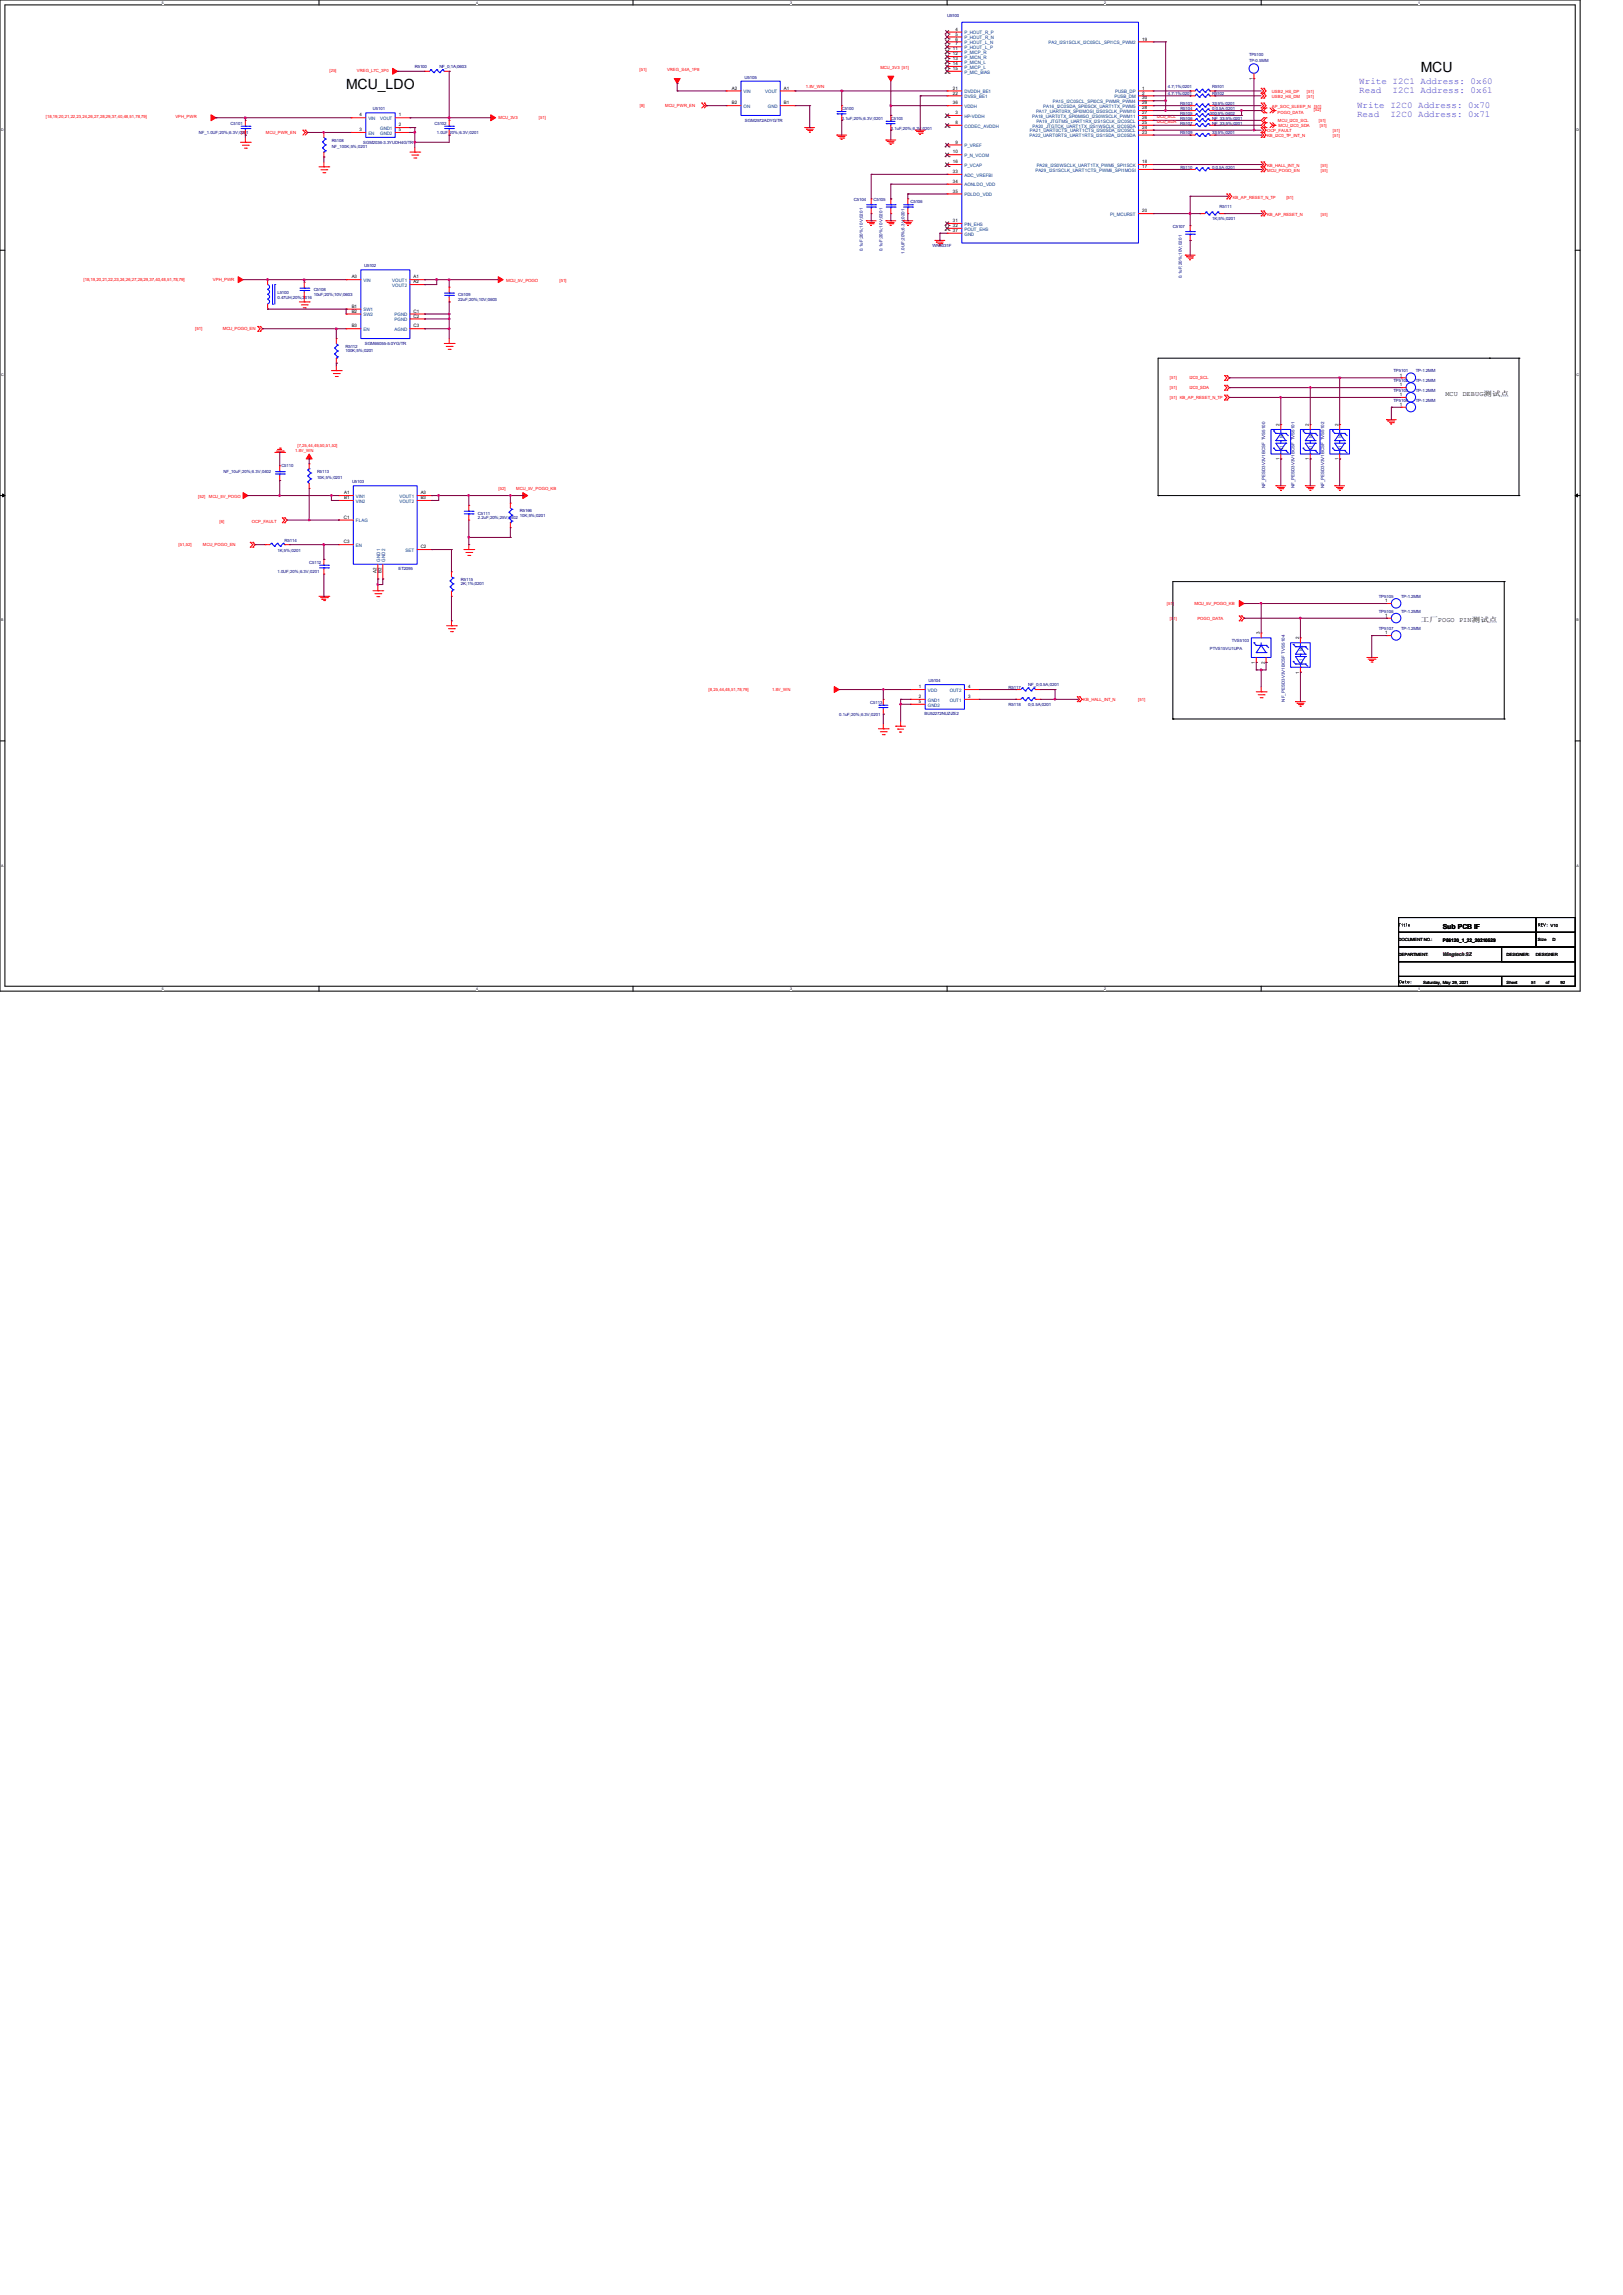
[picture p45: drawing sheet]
<svg xmlns="http://www.w3.org/2000/svg" width="210mm" height="297mm" viewBox="0 0 210 297" stroke-linecap="round" stroke-linejoin="round" font-family="sans-serif">
<defs><g id="words">
<g font-size="1.8">
<text x="44.8" y="11.5">MCU_LDO</text>
<text x="183.9" y="9.3">MCU</text>
</g>
<g font-size="1.2" fill="#8000ff">
<text x="175.9" y="10.8">Write I2C1 Address: 0x60</text>
<text x="175.6" y="14">Write I2C0 Address: 0x70</text>
<text x="175.6" y="15.2">Read</text>
<text x="175.9" y="12">Read</text>
<text x="179.9" y="15.2">I2C0 Address: 0x71</text>
<text x="180.2" y="12">I2C1 Address: 0x61</text>
</g>
<g font-size=".9">
<text x="187" y="51.2">MCU DEBUG测试点</text>
<text x="183.9" y="80.4">工厂POGO PIN测试点</text>
<text x="186.7" y="120.2">Sub PCB IF</text>
</g>
<g font-size=".6" fill="#000080">
<text x="122.6" y="2.2">U5100</text>
<text x="53.7" y="8.8">R5100</text>
<text x="56.9" y="8.8">NF_0;1A;0603</text>
<text x="96.3" y="10.2">U5105</text>
<text x="151.1" y="11.3">4.7;1%;0201</text>
<text x="156.8" y="11.3">R5101</text>
<text x="161.6" y="7.3">TP5100</text>
<text x="161.6" y="8">TP-0.5MM</text>
<text x="25.7" y="17.4">NF_1.0UF;20%;6.3V;0201</text>
<text x="29.8" y="16.1">C5101</text>
<text x="48.3" y="14.2">U5101</text>
<text x="56.2" y="16.1">C5102</text>
<text x="56.5" y="17.4">1.0UF;20%;6.3V;0201</text>
<text x="96.4" y="15.7">SGM2572ADYG/TR</text>
<text x="108.9" y="14.2">C5100</text>
<text x="108.9" y="15.5">0.1uF;20%;6.3V;0201</text>
<text x="115.3" y="15.5">C5103</text>
<text x="115.3" y="16.8">0.1uF;20%;6.3V;0201</text>
<text x="151.1" y="12.3">4.7;1%;0201</text>
<text x="152.7" y="14.9">R5105</text>
<text x="152.7" y="13.6">R5103</text>
<text x="152.7" y="17.4">R5109</text>
<text x="152.7" y="16.1">R5107</text>
<text x="152.7" y="15.5">R5106</text>
<text x="152.7" y="14.2">R5104</text>
<text x="156.5" y="14.9">300;5%;0402</text>
<text x="156.8" y="12.3">R5102</text>
<text x="156.8" y="13.6">33;5%;0201</text>
<text x="156.8" y="17.4">33;5%;0201</text>
<text x="156.8" y="16.1">NF_33;5%;0201</text>
<text x="156.8" y="15.5">NF_33;5%;0201</text>
<text x="156.8" y="14.2">0;0.5A;0201</text>
<text x="42.9" y="18.3">R5108</text>
<text x="42.9" y="19.1">NF_100K;5%;0201</text>
<text x="47" y="18.7">SGM2036-3.3YUDH4G/TR</text>
<text x="152.7" y="21.8">R5110</text>
<text x="156.8" y="21.8">0;0.5A;0201</text>
<text x="110.5" y="26">C5104</text>
<text x="113" y="26">C5105</text>
<text x="117.8" y="26.3">C5106</text>
<text x="151.8" y="29.5">C5107</text>
<text x="156.8" y="28.5">1K;5%;0201</text>
<text x="157.8" y="26.9">R5111</text>
<text x="47.1" y="34.6">U5102</text>
<text x="111.6" y="32.5" transform="rotate(-90 111.6 32.5)">0.1uF;20%;10V;0201</text>
<text x="114.2" y="32.5" transform="rotate(-90 114.2 32.5)">0.1uF;20%;10V;0201</text>
<text x="117.1" y="32.8" transform="rotate(-90 117.1 32.8)">1.0UF;20%;6.3V;0201</text>
<text x="120.6" y="32">WN8031F</text>
<text x="35.9" y="38">L5100</text>
<text x="35.9" y="38.7">0.47UH;20%;2016</text>
<text x="40.6" y="37.7">C5108</text>
<text x="40.6" y="38.3">10uF;20%;10V;0603</text>
<text x="59.3" y="38.4">C5109</text>
<text x="59.3" y="38.9">22uF;20%;10V;0603</text>
<text x="152.9" y="36" transform="rotate(-90 152.9 36)">0.1uF;20%;10V;0201</text>
<text x="44.7" y="45">R5112</text>
<text x="44.7" y="45.6">100K;5%;0201</text>
<text x="47.2" y="44.6">SGM66055-5.0YG/TR</text>
<text x="180.3" y="49.4">TP5102</text>
<text x="180.3" y="50.7">TP5103</text>
<text x="180.3" y="52">TP5104</text>
<text x="180.3" y="48.2">TP5101</text>
<text x="183.2" y="49.4">TP-1.2MM</text>
<text x="183.2" y="50.7">TP-1.2MM</text>
<text x="183.2" y="52">TP-1.2MM</text>
<text x="183.2" y="48.2">TP-1.2MM</text>
<text x="28.9" y="61.2">NF_10uF;20%;6.3V;0402</text>
<text x="36.4" y="60.5">C5110</text>
<text x="41" y="61.2">R5113</text>
<text x="41" y="62">10K;5%;0201</text>
<text x="45.5" y="62.5">U5103</text>
<text x="163.7" y="63.2" transform="rotate(-90 163.7 63.2)">NF_PESD3V3V1BCSF TVS5100</text>
<text x="167.5" y="63.2" transform="rotate(-90 167.5 63.2)">NF_PESD3V3V1BCSF TVS5101</text>
<text x="171.3" y="63.2" transform="rotate(-90 171.3 63.2)">NF_PESD3V3V1BCSF TVS5102</text>
<text x="35.9" y="71.4">1K;5%;0201</text>
<text x="36.8" y="70.1">R5114</text>
<text x="61.8" y="66.6">C5111</text>
<text x="61.8" y="67.2">2.2uF;20%;25V;0402</text>
<text x="67.3" y="66.3">R5166</text>
<text x="67.3" y="66.8">10K;5%;0201</text>
<text x="35.9" y="74.2">1.0UF;20%;6.3V;0201</text>
<text x="40" y="72.9">C5112</text>
<text x="51.6" y="73.8">ET2095</text>
<text x="59.6" y="75.2">R5115</text>
<text x="59.6" y="75.7">2K;1%;0201</text>
<text x="178.4" y="77.4">TP5105</text>
<text x="181.3" y="77.4">TP-1.2MM</text>
<text x="159.4" y="83.1">TVS5103</text>
<text x="178.4" y="79.3">TP5106</text>
<text x="178.4" y="81.5">TP5107</text>
<text x="181.3" y="79.3">TP-1.2MM</text>
<text x="181.3" y="81.5">TP-1.2MM</text>
<text x="120.1" y="88.3">U5104</text>
<text x="130.5" y="89.2">R5117</text>
<text x="133.1" y="88.8">NF_0;0.5A;0201</text>
<text x="156.5" y="84.1">PTVS15VU1UPA</text>
<text x="108.6" y="92.6">0.1uF;20%;6.3V;0201</text>
<text x="112.6" y="91.1">C5113</text>
<text x="119.6" y="92.6">BU52272NUZ-ZE2</text>
<text x="130.5" y="91.4">R5118</text>
<text x="133" y="91.4">0;0.5A;0201</text>
<text x="166.3" y="90.8" transform="rotate(-90 166.3 90.8)">NF_PESD3V3V1BCSF TVS5104</text>
</g>
<g font-size=".6">
<text x="123.7" y="4">4</text>
<text x="123.7" y="4.6">5</text>
<text x="123.7" y="5.2">6</text>
<text x="123.7" y="5.9">7</text>
<text x="147.8" y="5.2">19</text>
<text x="94.7" y="11.6">A2</text>
<text x="101.4" y="11.6">A1</text>
<text x="123.3" y="6.5">11</text>
<text x="123.3" y="7.2">12</text>
<text x="123.3" y="7.8">13</text>
<text x="123.3" y="8.4">14</text>
<text x="123.3" y="9.1">15</text>
<text x="123.3" y="11.6">21</text>
<text x="147.8" y="11.6">1</text>
<text x="162.1" y="10.3" transform="rotate(-90 162.1 10.3)">1</text>
<text x="46.5" y="17">3</text>
<text x="46.5" y="15.1">4</text>
<text x="51.6" y="15.1">1</text>
<text x="51.6" y="16.3">2</text>
<text x="51.6" y="17">5</text>
<text x="94.7" y="13.5">B2</text>
<text x="101.4" y="13.5">B1</text>
<text x="123.3" y="12.2">22</text>
<text x="123.3" y="13.5">36</text>
<text x="123.7" y="14.8">3</text>
<text x="123.7" y="16">8</text>
<text x="147.8" y="12.2">2</text>
<text x="147.8" y="16.7">24</text>
<text x="147.8" y="17.3">23</text>
<text x="147.8" y="12.9">30</text>
<text x="147.8" y="13.5">29</text>
<text x="147.8" y="14.1">28</text>
<text x="147.8" y="14.8">27</text>
<text x="147.8" y="15.4">26</text>
<text x="147.8" y="16">25</text>
<text x="123.3" y="19.9">10</text>
<text x="123.3" y="21.1">16</text>
<text x="123.3" y="23.7">34</text>
<text x="123.3" y="22.4">33</text>
<text x="123.7" y="18.6">9</text>
<text x="147.8" y="21.1">18</text>
<text x="147.8" y="21.8">17</text>
<text x="123.3" y="24.9">35</text>
<text x="123.3" y="29.4">32</text>
<text x="123.3" y="28.7">31</text>
<text x="147.8" y="27.5">20</text>
<text x="123.3" y="30">37</text>
<text x="45.5" y="36">A3</text>
<text x="45.5" y="39.8">B1</text>
<text x="45.5" y="40.5">B2</text>
<text x="53.5" y="36">A1</text>
<text x="53.5" y="36.7">A2</text>
<text x="53.5" y="40.5">C1</text>
<text x="53.5" y="41.1">C2</text>
<text x="45.5" y="42.4">B3</text>
<text x="53.5" y="42.4">C3</text>
<text x="181.1" y="50">1</text>
<text x="181.1" y="51.3">1</text>
<text x="181.1" y="52.5">1</text>
<text x="181.1" y="48.7">1</text>
<text x="165.6" y="59.6" transform="rotate(-90 165.6 59.6)">1</text>
<text x="165.6" y="55.1" transform="rotate(-90 165.6 55.1)">2</text>
<text x="169.4" y="59.6" transform="rotate(-90 169.4 59.6)">1</text>
<text x="169.4" y="55.1" transform="rotate(-90 169.4 55.1)">2</text>
<text x="173.2" y="59.6" transform="rotate(-90 173.2 59.6)">1</text>
<text x="173.2" y="55.1" transform="rotate(-90 173.2 55.1)">2</text>
<text x="44.5" y="64.6">B1</text>
<text x="44.5" y="64">A1</text>
<text x="54.4" y="64">A3</text>
<text x="54.4" y="64.6">B3</text>
<text x="44.5" y="67.1">C1</text>
<text x="44.5" y="70.3">C3</text>
<text x="54.4" y="71">C2</text>
<text x="48.7" y="74.2" transform="rotate(-90 48.7 74.2)">A2</text>
<text x="49.4" y="74.2" transform="rotate(-90 49.4 74.2)">B2</text>
<text x="179.2" y="77.9">1</text>
<text x="163" y="82.1" transform="rotate(-90 163 82.1)">3</text>
<text x="168.1" y="82.7" transform="rotate(-90 168.1 82.7)">2</text>
<text x="179.2" y="79.8">1</text>
<text x="179.2" y="82.1">1</text>
<text x="118.9" y="89.1">1</text>
<text x="125.3" y="89.1">4</text>
<text x="162.4" y="85.9" transform="rotate(-90 162.4 85.9)">1</text>
<text x="163.7" y="85.9" transform="rotate(-90 163.7 85.9)">2</text>
<text x="168.1" y="87.2" transform="rotate(-90 168.1 87.2)">1</text>
<text x="118.9" y="90.3">2</text>
<text x="118.9" y="91">5</text>
<text x="125.3" y="90.3">3</text>
<text x="200.7" y="119.9">V10</text>
<text x="181" y="121.8">DOCUMENT NO.:</text>
<text x="181" y="123.7">DEPARTMENT:</text>
<text x="186.7" y="121.9">P86120_1_22_20210529</text>
<text x="194.9" y="123.7">DESIGNER:</text>
<text x="198.8" y="123.7">DESIGNER</text>
<text x="199" y="121.8">Size</text>
<text x="200.9" y="121.8">D</text>
<text x="184.1" y="127.3">Saturday, May 29, 2021</text>
<text x="194.9" y="127.3">Sheet</text>
<text x="198.1" y="127.3">51</text>
<text x="200" y="127.3">of</text>
<text x="201.9" y="127.3">92</text>
</g>
<g font-size=".6" fill="#004080">
<text x="124.8" y="4.4">P_HOUT_R_P</text>
<text x="124.8" y="5.1">P_HOUT_R_N</text>
<text x="124.8" y="5.7">P_HOUT_L_N</text>
<text x="135.7" y="5.7">PA2_I2S1SCLK_I2C0SCL_SPI1CS_PWM2</text>
<text x="124.8" y="7">P_MICP_R</text>
<text x="124.8" y="7.6">P_MICN_R</text>
<text x="124.8" y="8.3">P_MICN_L</text>
<text x="124.8" y="8.9">P_MICP_L</text>
<text x="124.8" y="9.5">P_MIC_BIAS</text>
<text x="124.8" y="6.4">P_HOUT_L_P</text>
<text x="47.7" y="17.4">EN</text>
<text x="47.7" y="15.5">VIN</text>
<text x="49.2" y="15.5">VOUT</text>
<text x="49.2" y="16.8">GND1</text>
<text x="49.2" y="17.4">GND2</text>
<text x="96.2" y="12.1">VIN</text>
<text x="96.2" y="14">ON</text>
<text x="99" y="12.1">VOUT</text>
<text x="99.4" y="14">GND</text>
<text x="124.8" y="15.2">HP-VDDH</text>
<text x="124.8" y="16.5">CODEC_AVDDH</text>
<text x="124.8" y="12.7">DVSS_BE1</text>
<text x="124.8" y="12.1">DVDDH_BE1</text>
<text x="124.8" y="14">VDDH</text>
<text x="133.2" y="17.8">PA22_UART0RTS_UART1RTS_I2S1SDA_I2C0SDA</text>
<text x="133.3" y="17.1">PA21_UART0CTS_UART1CTS_I2S0SDA_I2C0SCL</text>
<text x="133.6" y="15.2">PA18_UART0TX_SPI0MISO_I2S0WSCLK_PWM11</text>
<text x="133.6" y="16.5">PA20_JTGTCK_UART1TX_I2S1WSCLK_I2C0SDA</text>
<text x="134.1" y="14.6">PA17_UART0RX_SPI0MOSI_I2S0SCLK_PWM10</text>
<text x="134.1" y="15.9">PA19_JTGTMS_UART1RX_I2S1SCLK_I2C0SCL</text>
<text x="135" y="14">PA16_I2C0SDA_SPI0SCK_UART1TX_PWM5</text>
<text x="136.2" y="13.3">PA15_I2C0SCL_SPI0CS_PWMR_PWM4</text>
<text x="144.2" y="12.7">PUSB_DM</text>
<text x="144.3" y="12.1">PUSB_DP</text>
<text x="124.8" y="19.1">P_VREF</text>
<text x="124.8" y="20.3">P_N_VCOM</text>
<text x="124.8" y="21.6">P_VCAP</text>
<text x="124.8" y="22.9">ADC_VREFBI</text>
<text x="134" y="22.2">PA29_I2S1SCLK_UART1CTS_PWM6_SPI1MOSI</text>
<text x="134.2" y="21.6">PA28_I2S0WSCLK_UART1TX_PWM5_SPI1SCK</text>
<text x="124.8" y="25.4">PDLDO_VDD</text>
<text x="124.8" y="24.1">AONLDO_VDD</text>
<text x="124.8" y="29.8">POUT_EHS</text>
<text x="124.8" y="29.2">PIN_EHS</text>
<text x="143.7" y="27.9">PI_MCURST</text>
<text x="124.8" y="30.5">GND</text>
<text x="47" y="36.5">VIN</text>
<text x="47" y="40.3">SW1</text>
<text x="47" y="40.9">SW2</text>
<text x="50.8" y="36.5">VOUT1</text>
<text x="50.8" y="37.1">VOUT2</text>
<text x="51.1" y="40.9">PGND</text>
<text x="51.1" y="41.6">PGND</text>
<text x="47" y="42.8">EN</text>
<text x="51.1" y="42.8">AGND</text>
<text x="166" y="58.4" transform="rotate(-90 166 58.4)">N1</text>
<text x="166" y="56.7" transform="rotate(-90 166 56.7)">N2</text>
<text x="169.8" y="58.4" transform="rotate(-90 169.8 58.4)">N1</text>
<text x="169.8" y="56.7" transform="rotate(-90 169.8 56.7)">N2</text>
<text x="173.7" y="58.4" transform="rotate(-90 173.7 58.4)">N1</text>
<text x="173.7" y="56.7" transform="rotate(-90 173.7 56.7)">N2</text>
<text x="46.1" y="65.1">VIN2</text>
<text x="46.1" y="64.4">VIN1</text>
<text x="51.7" y="64.4">VOUT1</text>
<text x="51.7" y="65.1">VOUT2</text>
<text x="46.1" y="67.6">FLAG</text>
<text x="46.1" y="70.8">EN</text>
<text x="52.5" y="71.4">SET</text>
<text x="49.2" y="72.7" transform="rotate(-90 49.2 72.7)">GND1</text>
<text x="49.8" y="72.7" transform="rotate(-90 49.8 72.7)">GND2</text>
<text x="120.1" y="89.5">VDD</text>
<text x="122.9" y="89.5">OUT2</text>
<text x="168.6" y="86" transform="rotate(-90 168.6 86)">N1</text>
<text x="168.6" y="84.3" transform="rotate(-90 168.6 84.3)">N2</text>
<text x="120.1" y="90.8">GND1</text>
<text x="120.1" y="91.4">GND2</text>
<text x="122.9" y="90.8">OUT1</text>
</g>
<g font-size=".6" fill="#f00">
<text x="42.6" y="9.3">[25]</text>
<text x="46.2" y="9.3">VREG_L7C_3P0</text>
<text x="82.8" y="9.2">[51]</text>
<text x="86.3" y="9.2">VREG_S4A_1P8</text>
<text x="104.3" y="11.4">1.8V_WN</text>
<text x="113.9" y="8.9">MCU_3V3 [51]</text>
<text x="5.9" y="15.3">[18,19,20,21,22,23,24,26,27,28,29,37,40,48,51,78,79]</text>
<text x="22.7" y="15.3">VPH_PWR</text>
<text x="31.2" y="17.3">[8]</text>
<text x="34.4" y="17.3">MCU_PWR_EN</text>
<text x="64.5" y="15.4">MCU_3V3</text>
<text x="69.7" y="15.4">[51]</text>
<text x="82.8" y="13.8">[8]</text>
<text x="86.1" y="13.8">MCU_PWR_EN</text>
<text x="149.7" y="15.2">I2C0_SCL</text>
<text x="149.7" y="15.9">I2C0_SDA</text>
<text x="164" y="17.8">KB_I2C0_TP_INT_N</text>
<text x="164" y="17.1">OCP_FAULT</text>
<text x="164.6" y="12.1">USB2_HS_DP</text>
<text x="164.6" y="12.7">USB2_HS_DM</text>
<text x="164.6" y="14">AP_SOC_SLEEP_N</text>
<text x="165.3" y="14.7">POGO_DATA</text>
<text x="165.4" y="15.7">MCU_I2C0_SCL</text>
<text x="165.4" y="16.4">MCU_I2C0_SDA</text>
<text x="169.1" y="12.1">[51]</text>
<text x="169.1" y="12.7">[51]</text>
<text x="170" y="14.4">[52]</text>
<text x="170.1" y="14">[51]</text>
<text x="170.6" y="15.7">[51]</text>
<text x="170.8" y="16.4">[51]</text>
<text x="172.5" y="17.8">[51]</text>
<text x="172.5" y="17.1">[51]</text>
<text x="164" y="21.6">KB_HALL_INT_N</text>
<text x="164" y="22.2">MCU_POGO_EN</text>
<text x="170.9" y="21.6">[51]</text>
<text x="170.9" y="22.2">[51]</text>
<text x="159.5" y="25.7">KB_AP_RESET_N_TP</text>
<text x="164" y="27.9">KB_AP_RESET_N</text>
<text x="166.5" y="25.7">[51]</text>
<text x="170.9" y="27.9">[51]</text>
<text x="10.8" y="36.4">[18,19,20,21,22,23,24,26,27,28,29,37,40,48,51,78,79]</text>
<text x="27.6" y="36.4">VPH_PWR</text>
<text x="65.5" y="36.5">MCU_5V_POGO</text>
<text x="72.4" y="36.5">[51]</text>
<text x="25.3" y="42.7">[51]</text>
<text x="28.8" y="42.7">MCU_POGO_EN</text>
<text x="151.4" y="49.1">[51]</text>
<text x="151.4" y="50.3">[51]</text>
<text x="151.4" y="51.6">[51] KB_AP_RESET_N_TP</text>
<text x="153.9" y="49.1">I2C0_SCL</text>
<text x="153.9" y="50.3">I2C0_SDA</text>
<text x="38.2" y="58.5">1.8V_WN</text>
<text x="38.5" y="57.8">[7,25,44,49,50,51,52]</text>
<text x="25.7" y="64.4">[52]</text>
<text x="27" y="64.4">MCU_5V_POGO</text>
<text x="64.5" y="63.4">[52]</text>
<text x="66.8" y="63.4">MCU_5V_POGO_KB</text>
<text x="23.1" y="70.6">[51,52]</text>
<text x="26.2" y="70.6">MCU_POGO_EN</text>
<text x="28.4" y="67.7">[6]</text>
<text x="32.6" y="67.7">OCP_FAULT</text>
<text x="151" y="78.3">[51]</text>
<text x="151.4" y="80.2">[51]</text>
<text x="154.6" y="78.3">MCU_5V_POGO_KB</text>
<text x="154.9" y="80.2">POGO_DATA</text>
<text x="91.7" y="89.4">[8,25,44,48,51,78,79]</text>
<text x="99.9" y="89.4">1.8V_WN</text>
<text x="140.2" y="90.7">KB_HALL_INT_N</text>
<text x="147.3" y="90.7">[51]</text>
</g>
<text font-size=".6" fill="#400040" x="186.7" y="123.8">Wingtech SZ</text>
<g font-size=".5">
<text x="21" y=".5">5</text>
<text x="61.6" y=".5">4</text>
<text x="102.2" y=".5">3</text>
<text x="142.9" y=".5">2</text>
<text x="183.5" y=".5">1</text>
<text x=".2" y="16.9">D</text>
<text x="204" y="16.9">D</text>
<text x=".2" y="48.6">C</text>
<text x="204" y="48.6">C</text>
<text x=".2" y="80.4">B</text>
<text x="204" y="80.4">B</text>
<text x=".2" y="112.1">A</text>
<text x="204" y="112.1">A</text>
<text x="21" y="128.1">5</text>
<text x="61.6" y="128.1">4</text>
<text x="102.2" y="128.1">3</text>
<text x="142.9" y="128.1">2</text>
<text x="183.5" y="128.1">1</text>
</g>
</g></defs>
<path d="M0 0h204.5v128.3h-204.5zM.6 .6h203.2v127h-203.2z" fill="none" stroke="#000" stroke-width=".13"/>
<g fill="#fff">
<path d="M21 .1h.2v.5h-.2z"/>
<path d="M21 127.7h.2v.5h-.2z"/>
</g>
<path d="M41.3 0v.6M41.3 127.6v.7" fill="none" stroke="#000" stroke-width=".13"/>
<g fill="#fff">
<path d="M61.6 .1h.2v.5h-.2z"/>
<path d="M61.6 127.7h.2v.5h-.2z"/>
</g>
<path d="M81.9 0v.6M81.9 127.6v.7" fill="none" stroke="#000" stroke-width=".13"/>
<g fill="#fff">
<path d="M102.2 .1h.2v.5h-.2z"/>
<path d="M102.2 127.7h.2v.5h-.2z"/>
</g>
<path d="M122.6 0v.6M122.6 127.6v.7" fill="none" stroke="#000" stroke-width=".13"/>
<g fill="#fff">
<path d="M142.9 .1h.2v.5h-.2z"/>
<path d="M142.9 127.7h.2v.5h-.2z"/>
</g>
<path d="M163.2 0v.6M163.2 127.6v.7" fill="none" stroke="#000" stroke-width=".13"/>
<g fill="#fff">
<path d="M183.5 .1h.2v.5h-.2z"/>
<path d="M183.5 127.7h.2v.5h-.2z"/>
<path d="M.2 16.5h.3v.5h-.3z"/>
<path d="M204 16.5h.3v.5h-.3z"/>
<path d="M.2 48.3h.3v.5h-.3z"/>
<path d="M204 48.3h.3v.5h-.3z"/>
</g>
<path d="M0 32.4h.6M203.8 32.4h.7" fill="none" stroke="#000" stroke-width=".13"/>
<g fill="#fff">
<path d="M.2 80h.2v.5h-.2z"/>
<path d="M204 80h.3v.5h-.3z"/>
</g>
<path d="M0 64.1h.6M203.8 64.1h.7" fill="none" stroke="#000" stroke-width=".13"/>
<path d="M.3 63.9l.3 .2-.3 .2zM203.8 64.1l.3-.2v.4z" fill="#000" stroke="#000" stroke-width=".13"/>
<g fill="#fff">
<path d="M.2 111.8h.3v.5h-.3z"/>
<path d="M204 111.8h.3v.5h-.3z"/>
</g>
<g fill="none" stroke="#000" stroke-width=".13">
<path d="M192.7 46.4h.1M196.6 46.4h.1M196.6 46.4h-46.7v17.7M196.6 46.4v17.7M149.9 64.1h.1M149.9 64.1h46.7M194.6 75.3h.1M194.6 75.3v17.7M194.6 75.3h-42.8v17.7M196.6 64.1h.1M0 95.9h.6M151.8 93h.1"/>
<path d="M151.8 93h42.8M194.6 93h.1M203.8 95.9h.7M181 118.7h17.8v1.9h-17.8zM198.8 118.7h5v1.9h-5zM181 120.6h17.8v2h-17.8zM181 126.4h13.3v1.2h-13.3zM181 124.5h22.8v1.9h-22.8zM181 122.6h22.8v1.9h-22.8zM194.3 126.4h9.5v1.2h-9.5zM194.3 122.6h9.5v1.9h-9.5zM198.8 120.6h5v2h-5z"/>
</g>
<g fill="none" stroke="#f00" stroke-width=".13">
<path d="M31.1 18.4h1.3M31.4 18.8h.7M31.6 19.2h.3M31.7 18.4h.1M31.7 15.6h.1M31.7 17.5h.1M31.7 15.6v.6M31.7 16.8v.7M31.7 17.8v.6M31.9 19.2h.1M32.1 18.8h.1M32.4 18.4h.1"/>
<path d="M39.2 16.8h.1M39.2 16.8l.3 .3M39.5 17.1h.1M39.5 16.8h.1M39.5 17.1l-.3 .4M39.5 16.8l.3 .3M39.8 17.1h.1M39.8 17.1l-.3 .4M41.9 17.1h.1M41.9 17.1v.7M41.9 19.7v.6M45.4 17.1h.1"/>
<path d="M45.4 15.2h.1M45.4 15.2h1.9M45.4 17.1h1.9M51.1 16.5h1.9M51.1 15.2h1.9M51.1 17.1h1.9M53 15.2h.1M53 16.5h.1M53 17.1h.1M53 19.7h1.3M53.7 19.7h.1M53.7 19v.7"/>
<path d="M54.3 19.7h.1M54.9 9.2h.1M54.9 9.2h.7M57.5 9.2h.6M58.1 9.2h.1M58.1 15.6h.1M58.1 17.5h.1M58.1 15.6v.6M58.1 16.8v.7M90.8 13.3h.1M90.8 13.3l.3 .4M91.1 13.7h.1"/>
<path d="M91.1 13.3h.1M91.1 13.7l-.3 .3M91.1 13.3l.3 .4M91.4 13.7h.1M91.4 13.7l-.3 .3M94 11.8h.1M94 13.7h.1M94 11.8h1.9M94 13.7h1.9M101 11.8h1.9M101 13.7h1.9M102.9 11.8h.1"/>
<path d="M102.9 13.7h.1M104.1 16.5h.1M104.1 16.5h1.3M104.4 16.7h.1M104.4 16.7h.8M104.5 16.9h.5M104.7 17.1h.1M104.7 17.1h.2M105 16.9h.1M108.3 17.5h.1M108.3 17.5h1.3M108.5 17.7h.1"/>
<path d="M108.5 17.7h.8M108.7 17.9h.5M108.8 18h.1M108.8 18h.2M108.9 13.7h.1M108.9 15.6h.1M108.9 13.7v.6M108.9 14.9v.7M109.2 17.9h.1M114.6 18.1h.1M114.6 18.1h1.3M114.8 18.3h.1"/>
<path d="M114.8 18.3h.9M115 18.5h.5M115.2 18.7h.1M115.3 14.9h.1M115.3 16.8h.1M115.3 14.9v.7M115.3 16.2v.6M115.5 18.5h.1M118.4 16.8h.1M118.4 16.8h1.3M118.6 17h.1M118.6 17h.9"/>
<path d="M118.8 17.2h.5M119 17.4h.1M119.3 17.2h.1M122.6 18.8h.1M122.6 6.7h.1M122.6 7.3h.1M122.6 8h.1M122.6 8.6h.1M122.6 9.2h.1M122.6 14.9h.1M122.6 4.1h.1M122.6 4.8h.1"/>
<path d="M122.6 5.4h.1M122.6 6.1h.1M122.6 16.2h.1M122.6 12.4h.1M122.6 11.8h.1M122.6 13.7h.1M122.6 18.8h1.9M122.6 6.7h1.9M122.6 7.3h1.9M122.6 8h1.9M122.6 8.6h1.9M122.6 9.2h1.9"/>
<path d="M122.6 11.8h1.9M122.6 12.4h1.9M122.6 14.9h1.9M122.6 4.1h1.9M122.6 4.8h1.9M122.6 5.4h1.9M122.6 6.1h1.9M122.6 16.2h1.9M122.6 13.7h1.9M147.3 17.5h1.9M147.3 16.8h1.9M147.3 11.8h1.9"/>
<path d="M147.3 12.4h1.9M147.3 14.9h1.9M147.3 5.4h1.9M147.3 16.2h1.9M147.3 13.7h1.9M147.3 13h1.9M147.3 14.3h1.9M147.3 15.6h1.9M149.2 11.8h.1M149.2 12.4h.1M149.2 16.8h.1M149.2 17.5h.1"/>
<path d="M149.2 5.4h.1M149.2 13h.1M149.2 13.7h.1M149.2 14.3h.1M149.2 14.9h.1M149.2 15.6h.1M149.2 16.2h.1M154 14.9h.1M154 13.7h.1M154 14.3h.1M154 12.4h.1M154 17.5h.1"/>
<path d="M154 16.2h.1M154 15.6h.1M154 11.8h.1M154 17.5h.6M154 11.8h.6M154 12.4h.6M154 14.9h.6M154 16.2h.6M154 13.7h.6M154 14.3h.6M154 15.6h.6M156.5 17.5h.7"/>
<path d="M156.5 11.8h.7M156.5 12.4h.7M156.5 14.9h.7M156.5 16.2h.7M156.5 13.7h.7M156.5 14.3h.7M156.5 15.6h.7M157.2 14.9h.1M157.2 13.7h.1M157.2 14.3h.1M157.2 12.4h.1M157.2 17.5h.1"/>
<path d="M157.2 16.2h.1M157.2 15.6h.1M157.2 11.8h.1M162.3 10.2h.1M162.3 9.5v.7M163.2 11.4h.1M163.2 12.1h.1M163.2 12.7h.1M163.2 13.3h.1M163.2 14h.1M163.2 17.1h.1M163.2 17.8h.1"/>
<path d="M163.2 16.5h.1M163.2 11.4l.3 .4-.3 .3M163.2 12.1l.3 .3-.3 .3M163.2 13.3l.3 .4-.3 .3M163.2 17.1l.3 .4-.3 .3M163.2 16.5l.3 .3-.3 .3M163.5 11.4h.1M163.5 12.1h.1M163.5 15.9h.1M163.5 16.5h.1M163.5 15.2h.1M163.5 12.7h.1"/>
<path d="M163.5 14.6h.1M163.5 14h.1M163.5 13.3h.1M163.5 17.1h.1M163.5 17.8h.1M163.5 11.4l.3 .4-.3 .3M163.5 15.9l-.3 .3 .3 .3M163.5 15.2l-.3 .4 .3 .3M163.5 12.1l.3 .3-.3 .3M163.5 13.3l.3 .4-.6 .6 .3 .3M163.5 17.1l.3 .4-.3 .3M163.5 16.5l.3 .3-.3 .3"/>
<path d="M163.8 16.5h.1M163.8 15.9h.1M163.8 15.2h.1M163.8 14h.1M163.8 14.6h.1M163.8 15.9l-.3 .3 .3 .3M163.8 15.2l-.3 .4 .3 .3M163.8 14l-.3 .3 .3 .3M164.3 15.9l.4 .3M164.3 14l.4 .3M164.7 16.2h.1M164.7 14.3h.1"/>
<path d="M164.7 15.9l.3 .3M164.7 16.2l-.4 .3M164.7 14.3l-.4 .3M164.7 14l.3 .3M165 16.2h.1M165 14.3h.1M165 16.2l-.3 .3M165 14.3l-.3 .3M34.6 36.2h.1M34.6 36.2v.6M34.6 39.4v.6M38.7 39.1h1.3"/>
<path d="M39 39.5h.8M39.2 39.8h.3M39.4 39.1h.1M39.4 36.5h.1M39.4 38.4h.1M39.4 36.5v.7M39.4 37.8v1.3M39.5 39.8h.1M39.8 39.5h.1M40 39.1h.1M41.3 21.6h1.2M41.5 22h.8"/>
<path d="M41.8 22.4h.2M41.9 21.6h.1M41.9 20.3h.1M41.9 21v.6M42 22.4h.1M42.3 22h.1M42.5 21.6h.1M44.8 36.2h.1M44.8 36.2h1.9M53 36.2h1.9M53 36.8h1.9M53.3 20.1h.8"/>
<path d="M53.6 20.4h.2M53.8 20.4h.1M54.1 20.1h.1M54.9 36.2h.1M54.9 36.8h.1M58.1 37.2h.1M58.1 39.1h.1M58.1 37.2v.6M58.1 38.4v.7M112.1 28.6h.1M112.1 28.6h1.3M112.3 28.8h.1"/>
<path d="M112.3 28.8h.9M112.5 29h.5M112.6 29.2h.1M112.6 29.2h.2M112.7 25.7h.1M112.7 27.6h.1M112.7 25.7v.7M112.7 27v.6M113 29h.1M114.6 28.6h.1M114.6 28.6h1.3M114.8 28.8h.1"/>
<path d="M114.8 28.8h.9M115 29h.5M115.2 29.2h.1M115.3 25.7h.1M115.3 27.6h.1M115.3 25.7v.7M115.3 27v.6M115.5 29h.1M116.8 28.6h.1M116.8 28.6h1.3M117.1 28.8h.1M117.1 28.8h.8"/>
<path d="M117.2 29h.5M117.4 29.2h.1M117.4 29.2h.2M117.5 25.7h.1M117.5 27.6h.1M117.5 25.7v.7M117.5 27v.6M117.7 29h.1M121 31.1h.1M121 31.1h1.3M121.2 31.3h.1M121.2 31.3h.8"/>
<path d="M121.4 31.5h.5M121.5 31.7h.1M121.5 31.7h.2M121.9 31.5h.1M122.6 20h.1M122.6 21.3h.1M122.6 30.2h.1M122.6 25.1h.1M122.6 23.8h.1M122.6 22.6h.1M122.6 29.5h.1M122.6 28.9h.1"/>
<path d="M122.6 20h1.9M122.6 21.3h1.9M122.6 30.2h1.9M122.6 25.1h1.9M122.6 23.8h1.9M122.6 22.6h1.9M122.6 29.5h1.9M122.6 28.9h1.9M147.3 21.3h1.9M147.3 27.6h1.9M147.3 21.9h1.9M149.2 27.6h.1"/>
<path d="M149.2 21.3h.1M149.2 21.9h.1M153.4 33h.1M153.4 33h1.2M153.5 33.2h.1M153.5 33.2h.9M153.8 33.4h.5M153.9 33.6h.1M153.9 33.6h.2M154 29.2h.1M154 31.1h.1M154 21.9h.1"/>
<path d="M154 21.9h.6M154 29.2v.6M154 30.5v.6M154.3 33.4h.1M155.3 27.6h.1M155.3 27.6h.6M156.5 21.9h.7M157.2 21.9h.1M157.8 27.6h.7M158.5 27.6h.1M158.7 25.1h.1M158.7 25.7h.1"/>
<path d="M158.7 25.1l.4 .3-.4 .3M159.1 25.1h.1M159.1 25.7h.1M159.1 25.1l.3 .3-.3 .3M163.2 21h.1M163.2 21.6h.1M163.2 22.2h.1M163.2 27.3h.1M163.2 27.9h.1M163.2 21l.3 .3-.3 .3M163.2 21.6l.3 .3-.3 .3M163.2 27.3l.3 .3-.3 .3"/>
<path d="M163.5 21h.1M163.5 21.6h.1M163.5 22.2h.1M163.5 27.3h.1M163.5 27.9h.1M163.5 21l.3 .3-.3 .3M163.5 21.6l.3 .3-.3 .3M163.5 27.3l.3 .3-.3 .3M33.4 42.2h.1M33.4 42.9h.1M33.4 42.2l.3 .3-.3 .4M33.7 42.9h.1"/>
<path d="M33.7 42.2h.1M33.7 42.2l.3 .3-.3 .4M34.6 40h.1M35.6 58.5h1.2M35.8 58.4h.9M35.9 58.2h.1M35.9 58.2h.5M36.2 58h.1M36.3 58h.1M36.7 58.4h.1M36.8 58.5h.1M42.9 48h1.3"/>
<path d="M43.1 48.3h.8M43.4 48.7h.2M43.5 48h.1M43.5 43.8h.1M43.5 47h.1M43.5 43.8v.6M43.5 46.4v.6M43.5 47.3v.7M43.6 48.7h.1M43.9 48.3h.1M44.2 48h.1M44.8 40h.1"/>
<path d="M44.8 40.6h.1M44.8 42.5h.1M44.8 40h1.9M44.8 40.6h1.9M44.8 42.5h1.9M53 40.6h1.9M53 42.5h1.9M53 41.3h1.9M54.9 40.6h.1M54.9 41.3h.1M54.9 42.5h.1M57.5 44.4h1.3"/>
<path d="M57.7 44.8h.8M58 45.2h.3M58.1 44.4h.1M58.1 43.8v.6M58.3 45.2h.1M58.5 44.8h.1M58.8 44.4h.1M158.5 48.6h.1M158.5 49.2h.1M158.5 49.9h.1M158.5 50.5h.1M158.5 51.1h.1"/>
<path d="M158.5 51.8h.1M158.5 48.6l.2 .3-.2 .3M158.5 49.9l.2 .3-.2 .3M158.5 51.1l.2 .3-.2 .4M158.7 49.2h.1M158.7 48.6h.1M158.7 50.5h.1M158.7 49.9h.1M158.7 51.8h.1M158.7 51.1h.1M158.7 48.6l.4 .3-.4 .3M158.7 49.9l.4 .3-.4 .3"/>
<path d="M158.7 51.1l.4 .3-.4 .4M165.7 59.4h.1M165.7 54.9h.1M165.7 54.9v.7M165.7 58.8v.6M169.5 59.4h.1M169.5 54.9h.1M169.5 54.9v.7M169.5 58.8v.6M173.4 59.4h.1M173.4 54.9h.1M173.4 54.9v.7"/>
<path d="M173.4 58.8v.6M179.4 54.3h.1M179.4 54.3h1.3M179.6 54.5h.1M179.6 54.5h.9M179.8 54.7h.5M180 54.9h.1M180.3 54.7h.1M181.3 50.2h.1M181.3 51.4h.1M181.3 52.7h.1M181.3 48.9h.1"/>
<path d="M181.3 50.2h.6M181.3 51.4h.6M181.3 52.7h.6M181.3 48.9h.6M32.4 70.2h.1M32.4 70.8h.1M32.4 70.2l.3 .3-.3 .3M32.7 70.8h.1M32.7 70.2h.1M32.7 70.2l.3 .3-.3 .3M34.3 70.5h.1M34.3 70.5h.6"/>
<path d="M36.2 60.3h.1M36.2 62.2h.1M36.2 60.3v.6M36.2 61.6v.6M36.5 67h.1M36.5 67.6h.1M36.5 67l.3 .3-.3 .3M36.8 67.6h.1M36.8 67h.1M36.8 67l.4 .3-.4 .3M36.8 70.5h.7M37.5 70.5h.1"/>
<path d="M40 63.2h.1M40 60h.1M40 60v.7M40 62.6v.6M41.3 77.2h1.2M41.5 77.3h.9M41.7 77.6h.1M41.7 77.6h.5M41.9 77.7h.1M41.9 72.4h.1M41.9 74.3h.1M41.9 72.4v.6"/>
<path d="M41.9 73.7v.6M42 77.7h.1M42.4 77.3h.1M42.5 77.2h.1M43.8 64.8h.1M43.8 64.1h.1M43.8 67.3h.1M43.8 70.5h.1M43.8 70.5h1.9M43.8 64.1h1.9M43.8 64.8h1.9M43.8 67.3h1.9"/>
<path d="M48.3 76.5h1.2M48.5 76.8h.8M48.8 77.2h.2M48.9 76.5h.1M48.9 74.9h.1M48.9 73v1.9M48.9 75.8v.7M49 77.2h.1M49.3 76.8h.1M49.5 76.5h.1M49.5 74.9h.1M49.5 73v1.9"/>
<path d="M54 71.1h1.9M54 64.1h1.9M54 64.8h1.9M55.9 64.1h.1M55.9 71.1h.1M55.9 64.8h.1M58.4 74h.1M58.4 77.2h.1M58.4 74v.6M58.4 76.5v.7M60 71.1h1.3M60.3 71.5h.7"/>
<path d="M60.5 71.9h.3M60.7 71.1h.1M60.7 65.4h.1M60.7 67.3h.1M60.7 65.4v.6M60.7 66.7v.6M60.7 70.5v.6M60.8 71.9h.1M61 71.5h.1M61.3 71.1h.1M66 65.1h.1M66 68.3h.1"/>
<path d="M66 65.1v.6M66 67.6v.7M160.4 79.7h.1M160.4 79.7l.3 .3-.3 .3M160.7 79.7h.1M160.7 79.7l.3 .3-.3 .3M165.1 62.9h.1M165.1 62.9h1.3M165.3 63.1h.1M165.3 63.1h.9M165.5 63.2h.5M165.7 63.5h.1"/>
<path d="M166 63.2h.1M168.9 62.9h.1M168.9 62.9h1.3M169.1 63.1h.1M169.1 63.1h.9M169.3 63.2h.5M169.5 63.5h.1M169.8 63.2h.1M172.7 62.9h.1M172.7 62.9h1.3M172.9 63.1h.1M172.9 63.1h.9"/>
<path d="M173.1 63.2h.5M173.3 63.5h.1M173.6 63.2h.1M179.4 78.1h.1M179.4 78.1h.6M57.8 81h1.3M58 81.4h.8M58.3 81.7h.2M58.4 81h.1M58.4 80.3v.7M58.5 81.7h.1M58.8 81.4h.1"/>
<path d="M59.1 81h.1M113.7 94.3h1.2M113.9 94.7h.8M114.2 95.1h.2M114.3 94.3h.1M114.3 90.5h.1M114.3 92.4h.1M114.3 90.5v.6M114.3 91.8v.6M114.3 93.7v.6M114.4 95.1h.1M114.7 94.7h.1"/>
<path d="M114.9 94.3h.1M115.9 94h.1M115.9 94h1.3M116.2 94.4h.1M116.2 94.4h.7M116.4 94.7h.1M116.4 94.7h.3M116.5 94h.1M116.5 93.3v.7M117.8 89.2h.1M117.8 90.5h.1M117.8 91.1h.1"/>
<path d="M117.8 90.5h1.9M117.8 89.2h1.9M117.8 91.1h1.9M124.8 90.5h1.9M124.8 89.2h1.9M126.7 90.5h.1M126.7 89.2h.1M131.4 90.5h.1M131.4 89.2h.1M131.4 90.5h.7M131.4 89.2h.7M134 90.5h.6"/>
<path d="M134 89.2h.6M134.6 90.5h.1M134.6 89.2h.1M139.4 90.8h.1M139.4 90.2h.1M139.4 90.2l.3 .3-.3 .3M139.7 90.8h.1M139.7 90.2h.1M139.7 90.2l.3 .3-.3 .3M160.4 80.3h.1M160.7 80.3h.1M162.6 85.7h.1"/>
<path d="M162.6 89.5h1.2M162.6 85.1v.6M162.8 89.9h.8M163.1 90.3h.2M163.2 89.5h.1M163.2 81.9h.1M163.2 81.9v.6M163.2 88.9v.6M163.3 90.3h.1M163.6 89.9h.1M163.8 89.5h.1M163.8 85.7h.1"/>
<path d="M163.8 85.1v.6M167.6 90.8h.1M167.6 90.8h1.3M167.9 91h.1M167.9 91h.8M168 91.2h.5M168.2 91.4h.1M168.2 91.4h.2M168.3 87h.1M168.3 82.5h.1M168.3 82.5v.7M168.3 86.4v.6"/>
<path d="M168.5 91.2h.1M176.9 85.1h1.2M177 85.3h.9M177.2 85.5h.1M177.2 85.5h.6M177.4 85.7h.1M177.5 85.7h.1M177.9 85.3h.1M178.1 85.1h.1M179.4 80h.1M179.4 82.3h.1M179.4 80h.6"/>
<path d="M179.4 82.3h.6"/>
</g>
<g fill="#f00" stroke="#f00" stroke-width=".13">
<path d="M87.2 10.2h.8l-.4 .6z" fill-rule="evenodd"/>
<path d="M27.3 14.9l.6 .3-.6 .4z" fill-rule="evenodd"/>
<path d="M63.5 14.9l.6 .3-.6 .4z" fill-rule="evenodd"/>
<path d="M50.8 8.8l.6 .4-.6 .4z" fill-rule="evenodd"/>
<path d="M114.9 9.9h.8l-.4 .6z" fill-rule="evenodd"/>
<path d="M31.5 63.8l.6 .3-.6 .4z" fill-rule="evenodd"/>
<path d="M67.6 63.8l.7 .3-.7 .4z" fill-rule="evenodd"/>
<path d="M40 58.8l.4 .6h-.8z" fill-rule="evenodd"/>
<path d="M30.8 35.8l.7 .4-.7 .4z" fill-rule="evenodd"/>
<path d="M64.5 35.8l.6 .4-.6 .4z" fill-rule="evenodd"/>
<path d="M107.9 88.9l.7 .3-.7 .4z" fill-rule="evenodd"/>
<path d="M160.4 77.7l.6 .4-.6 .4z" fill-rule="evenodd"/>
</g>
<g fill="#000">
<path d="M181 119.5h.3h-.1v.4l-.1-.4zM181.4 119.5l.1 .1zM181.3 119.6h.2v.3zM181.7 119.5l.1 .1h-.1v.2l.1 .1-.1-.1-.1-.2zM181.9 119.5h.2v.4l-.1-.4zM182.2 119.6l.2 .1v.1h-.2h.1h.1a.14 .14 0 0 1-.2 .1 .15 .15 0 0 1 0-.3zM182.3 119.7h.1z"/>
<path d="M181 119.5h.3h-.1v.4l-.1-.4zM181.4 119.5l.1 .1zM181.3 119.6h.2v.3zM181.7 119.5l.1 .1h-.1v.2l.1 .1-.1-.1-.1-.2zM181.9 119.5h.2v.4l-.1-.4zM182.2 119.6l.2 .1v.1h-.2h.1h.1a.14 .14 0 0 1-.2 .1 .15 .15 0 0 1 0-.3zM182.3 119.7h.1z"/>
<path d="M181 119.5h.3h-.1v.4l-.1-.4zM181.4 119.5l.1 .1zM181.3 119.6h.2v.3zM181.7 119.5l.1 .1h-.1v.2l.1 .1-.1-.1-.1-.2zM181.9 119.5h.2v.4l-.1-.4zM182.2 119.6l.2 .1v.1h-.2h.1h.1a.14 .14 0 0 1-.2 .1 .15 .15 0 0 1 0-.3zM182.3 119.7h.1z"/>
<path d="M199.1 119.5h.2l-.1 .2 .1 .2-.2-.2v.2zM199.1 119.5v.2l.1-.1zM199.4 119.5h.2h-.1v.2h.1h-.1v.1l.1 .1h-.2zM199.7 119.5l.2 .3 .1-.3-.1 .4zM200.2 119.6v.1zM200.2 119.8v.1z"/>
<path d="M199.1 119.5h.2l-.1 .2 .1 .2-.2-.2v.2zM199.1 119.5v.2l.1-.1zM199.4 119.5h.2h-.1v.2h.1h-.1v.1l.1 .1h-.2zM199.7 119.5l.2 .3 .1-.3-.1 .4zM200.2 119.6v.1zM200.2 119.8v.1z"/>
<path d="M199.1 119.5h.2l-.1 .2 .1 .2-.2-.2v.2zM199.1 119.5v.2l.1-.1zM199.4 119.5h.2h-.1v.2h.1h-.1v.1l.1 .1h-.2zM199.7 119.5l.2 .3 .1-.3-.1 .4zM200.2 119.6v.1zM200.2 119.8v.1z"/>
<path d="M181.1 126.9a.21 .21 0 0 1 .3 .2 .21 .21 0 0 1-.3 .2zM181.2 126.9v.3h.1a.16 .16 0 0 0 0-.2 .16 .16 0 0 0-.1-.1zM181.5 127h.2v.3l-.2-.1v-.1h.1h-.2zM181.5 127.2a.07 .07 0 0 0 .1 0 .07 .07 0 0 0-.1 0zM181.8 127l.1-.1v.1h.1h-.1v.2h.1h-.1zM182.1 127l.3 .1h-.2v.1h.2a.14 .14 0 0 1-.2 0 .14 .14 0 0 1-.1-.2zM182.2 127l.1 .1zM182.6 127.2v.1z"/>
<path d="M181.1 126.9a.21 .21 0 0 1 .3 .2 .21 .21 0 0 1-.3 .2zM181.2 126.9v.3h.1a.16 .16 0 0 0 0-.2 .16 .16 0 0 0-.1-.1zM181.5 127h.2v.3l-.2-.1v-.1h.1h-.2zM181.5 127.2a.07 .07 0 0 0 .1 0 .07 .07 0 0 0-.1 0zM181.8 127l.1-.1v.1h.1h-.1v.2h.1h-.1zM182.1 127l.3 .1h-.2v.1h.2a.14 .14 0 0 1-.2 0 .14 .14 0 0 1-.1-.2zM182.2 127l.1 .1zM182.6 127.2v.1z"/>
<path d="M181.1 126.9a.21 .21 0 0 1 .3 .2 .21 .21 0 0 1-.3 .2zM181.2 126.9v.3h.1a.16 .16 0 0 0 0-.2 .16 .16 0 0 0-.1-.1zM181.5 127h.2v.3l-.2-.1v-.1h.1h-.2zM181.5 127.2a.07 .07 0 0 0 .1 0 .07 .07 0 0 0-.1 0zM181.8 127l.1-.1v.1h.1h-.1v.2h.1h-.1zM182.1 127l.3 .1h-.2v.1h.2a.14 .14 0 0 1-.2 0 .14 .14 0 0 1-.1-.2zM182.2 127l.1 .1zM182.6 127.2v.1z"/>
</g>
<g fill="none" stroke="#00f" stroke-width=".13">
<path d="M31.2 16.6h1.1M31.2 16.3h1.1M31.7 16.3h.1M31.7 16.6h.1M31.7 16.2v.1M31.7 16.6v.2M32.3 16.6h.1M32.3 16.3h.1M41.7 18.4h.1M41.7 19.1h.1M41.7 18.4l.4 .4M41.7 19.1l.4 .4"/>
<path d="M41.9 19.7h.1M41.9 17.8l.2 .2M42.1 18h.1M42.1 18.8h.1M42.1 19.5h.1M42.1 18l-.4 .4M42.1 18.8l-.4 .3M42.1 19.5l-.2 .2M47.3 14.6h3.8v3.2h-3.8zM55.8 9h.1M55.8 9l-.2 .2M55.8 9l.3 .4"/>
<path d="M56.1 9.4h.1M56.5 9h.1M56.5 9l-.4 .4M56.5 9l.4 .4M56.9 9.4h.1M57.3 9h.1M57.3 9l-.4 .4M57.3 9l.2 .2M57.5 9.2h.1M57.5 16.6h1.2M57.5 16.3h1.2M58.1 16.3h.1"/>
<path d="M58.1 16.6h.1M58.1 16.2v.1M58.1 16.6v.2M58.7 16.6h.1M58.7 16.3h.1M95.9 10.5h5.1v4.4h-5.1zM108.3 14.7h.1M108.3 14.4h.1M108.3 14.7h1.2M108.3 14.4h1.2M108.9 14.4h.1M108.9 14.7h.1"/>
<path d="M108.9 14.3v.1M108.9 14.7v.2M114.7 16h.1M114.7 15.7h.1M114.7 16h1.1M114.7 15.7h1.1M115.3 15.7h.1M115.3 16h.1M115.3 15.6v.1M115.3 16v.2M124.5 2.9h22.8v28.6h-22.8zM154.8 14.7h.1"/>
<path d="M154.8 13.5h.1M154.8 14.1h.1M154.8 12.2h.1M154.8 17.3h.1M154.8 16h.1M154.8 15.4h.1M154.8 11.6h.1M154.8 14.7l-.2 .2M154.8 14.7l.4 .4M154.8 13.5l-.2 .2M154.8 13.5l.4 .3M154.8 14.1l-.2 .2"/>
<path d="M154.8 14.1l.4 .4M154.8 12.2l-.2 .2M154.8 12.2l.4 .4M154.8 17.3l-.2 .2M154.8 17.3l.4 .4M154.8 16l-.2 .2M154.8 16l.4 .4M154.8 15.4l-.2 .2M154.8 15.4l.4 .3M154.8 11.6l-.2 .2M154.8 11.6l.4 .3M155.2 15.1h.1"/>
<path d="M155.2 13.8h.1M155.2 14.5h.1M155.2 12.6h.1M155.2 17.7h.1M155.2 16.4h.1M155.2 15.7h.1M155.2 11.9h.1M155.6 14.7h.1M155.6 13.5h.1M155.6 14.1h.1M155.6 12.2h.1M155.6 17.3h.1"/>
<path d="M155.6 16h.1M155.6 15.4h.1M155.6 11.6h.1M155.6 14.7l-.4 .4M155.6 14.7l.4 .4M155.6 13.5l-.4 .3M155.6 13.5l.4 .3M155.6 14.1l-.4 .4M155.6 14.1l.4 .4M155.6 12.2l-.4 .4M155.6 12.2l.4 .4M155.6 17.3l-.4 .4"/>
<path d="M155.6 17.3l.4 .4M155.6 16l-.4 .4M155.6 16l.4 .4M155.6 15.4l-.4 .3M155.6 15.4l.4 .3M155.6 11.6l-.4 .3M155.6 11.6l.4 .3M156 15.1h.1M156 13.8h.1M156 14.5h.1M156 12.6h.1M156 17.7h.1"/>
<path d="M156 16.4h.1M156 15.7h.1M156 11.9h.1M156.3 14.7h.1M156.3 13.5h.1M156.3 14.1h.1M156.3 12.2h.1M156.3 17.3h.1M156.3 16h.1M156.3 15.4h.1M156.3 11.6h.1M156.3 14.7l-.3 .4"/>
<path d="M156.3 14.7l.2 .2M156.3 13.5l-.3 .3M156.3 13.5l.2 .2M156.3 14.1l-.3 .4M156.3 14.1l.2 .2M156.3 12.2l-.3 .4M156.3 12.2l.2 .2M156.3 17.3l-.3 .4M156.3 17.3l.2 .2M156.3 16l-.3 .4M156.3 16l.2 .2M156.3 15.4l-.3 .3"/>
<path d="M156.3 15.4l.2 .2M156.3 11.6l-.3 .3M156.3 11.6l.2 .2M156.5 14.9h.1M156.5 13.7h.1M156.5 14.3h.1M156.5 12.4h.1M156.5 17.5h.1M156.5 16.2h.1M156.5 15.6h.1M156.5 11.8h.1M34.6 36.8l.3 .3-.1 .2-.2 .1"/>
<path d="M34.6 37.5l.3 .3-.1 .2-.2 .1M34.6 38.1l.3 .3-.1 .2-.2 .1M34.6 38.7l.3 .3-.1 .2-.2 .1M35.3 39.4h.1M35.3 36.8v2.6M35.6 36.8h.1M35.6 36.8v2.6M38.8 37.6h1.2M38.8 37.3h1.2M39.4 37.3h.1M39.4 37.6h.1M39.4 37.2v.1"/>
<path d="M39.4 37.6v.2M40 37.6h.1M40 37.3h.1M46.7 34.9h6.3v8.9h-6.3zM57.5 38.2h1.2M57.5 37.9h1.2M58.1 37.9h.1M58.1 38.2h.1M58.1 37.8v.1M58.1 38.2v.2M58.7 38.2h.1M58.7 37.9h.1"/>
<path d="M112.1 26.8h1.2M112.1 26.5h1.2M112.7 26.5h.1M112.7 26.8h.1M112.7 26.4v.1M112.7 26.8v.2M113.3 26.8h.1M113.3 26.5h.1M114.7 26.8h1.1M114.7 26.5h1.1M115.3 26.5h.1M115.3 26.8h.1"/>
<path d="M115.3 26.4v.1M115.3 26.8v.2M115.8 26.8h.1M115.8 26.5h.1M116.9 26.8h1.2M116.9 26.5h1.2M117.5 26.5h.1M117.5 26.8h.1M117.5 26.4v.1M117.5 26.8v.2M118.1 26.8h.1M118.1 26.5h.1"/>
<path d="M153.4 30.3h1.2M153.4 30h1.2M154 30h.1M154 30.3h.1M154 29.8v.2M154 30.3v.2M154.6 30.3h.1M154.6 30h.1M154.8 21.7h.1M154.8 21.7l-.2 .2M154.8 21.7l.4 .4M155.2 22.1h.1"/>
<path d="M155.6 21.7h.1M155.6 21.7l-.4 .4M155.6 21.7l.4 .4M156 22.1h.1M156.1 27.4h.1M156.1 27.4l-.2 .2M156.1 27.4l.4 .4M156.3 21.7h.1M156.3 21.7l-.3 .4M156.3 21.7l.2 .2M156.5 27.8h.1M156.5 21.9h.1"/>
<path d="M156.8 27.4h.1M156.8 27.4l-.3 .4M156.8 27.4l.4 .4M157.2 27.8h.1M157.6 27.4h.1M157.6 27.4l-.4 .4M157.6 27.4l.2 .2M157.8 27.6h.1M43.3 45h.1M43.3 45.8h.1M43.3 45l.4 .4M43.3 45.8l.4 .4"/>
<path d="M43.5 46.4h.1M43.5 44.4l.2 .3M43.7 44.7h.1M43.7 45.4h.1M43.7 46.2h.1M43.7 44.7l-.4 .3M43.7 45.4l-.4 .4M43.7 46.2l-.2 .2M164.5 55.6h2.5v3.2h-2.5zM164.8 55.8h.1M164.8 58h.1M164.8 55.8l.3 .3"/>
<path d="M164.8 58l.3 .3M165.1 56.1h.1M165.1 57h.1M165.1 58.3h.1M165.1 56.1h1.3M165.1 57h1.3M165.1 58.3h1.3M165.7 56.1h.1M165.7 57h.1M165.7 58.3h.1M165.7 58.8h.1M165.7 56.1l.7 .9"/>
<path d="M165.7 56.1l-.6 .9M165.7 55.6v.5M165.7 57v.4M165.7 58.3v.5M166.4 56.1h.1M166.4 57h.1M166.4 57.4h.1M166.4 58.3h.1M166.4 57.4h-1.3l.6 .9M166.4 56.1l.3 .3M166.4 57.4l-.7 .9M166.4 58.3l.3 .3"/>
<path d="M168.3 55.6h2.5v3.2h-2.5zM168.6 55.8h.1M168.6 58h.1M168.6 55.8l.3 .3M168.6 58l.3 .3M168.9 56.1h.1M168.9 57h.1M168.9 58.3h.1M168.9 56.1h1.3M168.9 57h1.3M168.9 58.3h1.3M169.5 56.1h.1"/>
<path d="M169.5 57h.1M169.5 58.3h.1M169.5 58.8h.1M169.5 56.1l.7 .9M169.5 56.1l-.6 .9M169.5 55.6v.5M169.5 57v.4M169.5 58.3v.5M170.2 56.1h.1M170.2 57h.1M170.2 57.4h.1M170.2 58.3h.1"/>
<path d="M170.2 57.4h-1.3l.6 .9M170.2 56.1l.3 .3M170.2 57.4l-.7 .9M170.2 58.3l.3 .3M172.1 55.6h2.5v3.2h-2.5zM172.4 55.8h.1M172.4 58h.1M172.4 55.8l.3 .3M172.4 58l.3 .3M172.7 56.1h.1M172.7 57h.1M172.7 58.3h.1"/>
<path d="M172.7 56.1h1.3M172.7 57h1.3M172.7 58.3h1.3M173.4 56.1h.1M173.4 57h.1M173.4 58.3h.1M173.4 58.8h.1M173.4 56.1l.6 .9M173.4 56.1l-.7 .9M173.4 55.6v.5M173.4 57v.4M173.4 58.3v.5"/>
<path d="M174 56.1h.1M174 57h.1M174 57.4h.1M174 58.3h.1M174 56.1l.3 .3M174 57.4l-.6 .9M174 57.4h-1.3l.7 .9M174 58.3l.3 .3M35.1 70.3h.1M35.1 70.3l-.2 .2M35.1 70.3l.4 .4M35.5 70.7h.1"/>
<path d="M35.6 61.3h1.2M35.6 61h1.2M35.9 70.3h.1M35.9 70.3l-.4 .4M35.9 70.3l.4 .4M36.2 61h.1M36.2 61.3h.1M36.2 60.9v.1M36.2 61.3v.3M36.3 70.7h.1M36.7 70.3h.1M36.7 70.3l-.4 .4"/>
<path d="M36.7 70.3l.1 .2M36.8 61.3h.1M36.8 61h.1M36.8 70.5h.1M39.8 62.4h.1M39.8 61.6h.1M39.8 60.8h.1M39.8 62.4l.2 .2M39.8 61.6l.4 .4M39.8 60.8l.4 .4M40 60.7h.1M40 60.7l-.2 .1"/>
<path d="M40.2 62h.1M40.2 61.2h.1M40.2 62l-.4 .4M40.2 61.2l-.4 .4M41.4 73.5h1.1M41.4 73.2h1.1M41.9 73.2h.1M41.9 73.5h.1M41.9 73v.2M41.9 73.5v.2M42.5 73.5h.1M42.5 73.2h.1"/>
<path d="M45.7 62.9h8.3v10.1h-8.3zM58.3 75.2h.1M58.3 75.9h.1M58.3 75.2l.3 .4M58.3 75.9l.3 .4M58.4 76.5h.1M58.4 74.6l.2 .2M58.6 74.8h.1M58.6 75.6h.1M58.6 76.3h.1M58.6 74.8l-.3 .4M58.6 75.6l-.3 .3"/>
<path d="M58.6 76.3l-.2 .2M60.1 66.5h1.1M60.1 66.2h1.1M60.7 66.2h.1M60.7 66.5h.1M60.7 66v.2M60.7 66.5v.2M61.2 66.5h.1M61.2 66.2h.1M65.9 66.3h.1M65.9 67.1h.1M65.9 66.3l.4 .4"/>
<path d="M65.9 67.1l.4 .3M66 67.6h.1M66 65.7l.3 .2M66.3 65.9h.1M66.3 66.7h.1M66.3 67.4h.1M66.3 65.9l-.4 .4M66.3 66.7l-.4 .4M66.3 67.4l-.3 .2M113.7 91.6h.1M113.7 91.3h.1M113.7 91.6h1.2"/>
<path d="M113.7 91.3h1.2M114.3 91.3h.1M114.3 91.6h.1M114.3 91.1v.2M114.3 91.6v.2M119.7 88.6h5.1v3.2h-5.1zM132.3 90.3h.1M132.3 89h.1M132.3 90.3l-.2 .2M132.3 90.3l.4 .4M132.3 89l-.2 .2M132.3 89l.4 .4"/>
<path d="M132.7 90.7h.1M132.7 89.4h.1M133.1 90.3h.1M133.1 89h.1M133.1 90.3l-.4 .4M133.1 90.3l.3 .4M133.1 89l-.4 .4M133.1 89l.3 .4M133.4 90.7h.1M133.4 89.4h.1M133.8 90.3h.1M133.8 89h.1"/>
<path d="M133.8 90.3l-.4 .4M133.8 90.3l.2 .2M133.8 89l-.4 .4M133.8 89l.2 .2M134 90.5h.1M134 89.2h.1M161.9 82.5h2.6v2.6h-2.6zM162.3 83.2h.1M162.3 83.2l.3 .3M162.6 83.5h.1M162.6 84.5h.1M162.6 83.5h1.2"/>
<path d="M162.6 84.5h1.2M163.2 83.5h.1M163.2 83.5l.6 1M163.2 83.5l-.6 1M163.2 83.2v.3M163.8 83.5h.1M163.8 84.5h.1M163.8 83.5l.4 .3M167 83.2h2.5v3.2h-2.5zM167.3 83.4h.1M167.3 85.6h.1M167.3 83.4l.3 .3"/>
<path d="M167.3 85.6l.3 .3M167.6 83.7h.1M167.6 84.7h.1M167.6 85.9h.1M167.6 83.7h1.3M167.6 84.7h1.3M167.6 85.9h1.3M168.3 83.7h.1M168.3 84.7h.1M168.3 85.9h.1M168.3 86.4h.1M168.3 83.7l.6 1"/>
<path d="M168.3 83.7l-.7 1M168.3 83.2v.5M168.3 84.7v.3M168.3 85.9v.5M168.9 83.7h.1M168.9 84.7h.1M168.9 85h.1M168.9 85.9h.1M168.9 83.7l.3 .3M168.9 85l-.6 .9M168.9 85h-1.3l.7 .9M168.9 85.9l.3 .3"/>
<circle cx="162.2" cy="8.9" r=".61"/>
<circle cx="182.6" cy="51.4" r=".61"/>
<circle cx="182.6" cy="48.9" r=".61"/>
<circle cx="182.6" cy="50.1" r=".61"/>
<circle cx="182.6" cy="52.7" r=".61"/>
<circle cx="180.7" cy="78.1" r=".61"/>
<circle cx="180.7" cy="80" r=".61"/>
<circle cx="180.7" cy="82.2" r=".61"/>
</g>
<g fill="none" stroke="#804000" stroke-width=".13">
<path d="M122.3 19h.1M122.3 6.9h.1M122.3 7.6h.1M122.3 8.2h.1M122.3 8.8h.1M122.3 9.5h.1M122.3 15.2h.1M122.3 4.4h.1M122.3 5h.1M122.3 5.7h.1M122.3 6.3h.1M122.3 16.5h.1"/>
<path d="M122.3 18.5l.5 .5M122.3 19.8l.5 .5M122.3 6.5l.5 .4M122.3 7.1l.5 .5M122.3 7.7l.5 .5M122.3 8.4l.5 .4M122.3 9l.5 .5M122.3 14.7l.5 .5M122.3 3.9l.5 .5M122.3 4.6l.5 .4M122.3 5.2l.5 .5M122.3 5.8l.5 .5"/>
<path d="M122.3 16l.5 .5M122.8 18.5l-.5 .5M122.8 19.8l-.5 .5M122.8 6.5l-.5 .4M122.8 7.1l-.5 .5M122.8 7.7l-.5 .5M122.8 8.4l-.5 .4M122.8 9l-.5 .5M122.8 14.7l-.5 .5M122.8 3.9l-.5 .5M122.8 4.6l-.5 .4M122.8 5.2l-.5 .5"/>
<path d="M122.8 5.8l-.5 .5M122.8 16l-.5 .5M122.8 19h.1M122.8 6.9h.1M122.8 7.6h.1M122.8 8.2h.1M122.8 8.8h.1M122.8 9.5h.1M122.8 15.2h.1M122.8 4.4h.1M122.8 5h.1M122.8 5.7h.1"/>
<path d="M122.8 6.3h.1M122.8 16.5h.1M122.3 20.3h.1M122.3 21.5h.1M122.3 29.8h.1M122.3 29.2h.1M122.3 21.1l.5 .4M122.3 29.3l.5 .5M122.3 28.7l.5 .5M122.8 21.1l-.5 .4M122.8 29.3l-.5 .5M122.8 28.7l-.5 .5"/>
<path d="M122.8 20.3h.1M122.8 21.5h.1M122.8 29.8h.1M122.8 29.2h.1"/>
</g>
<g fill="none" stroke="#800040" stroke-width=".13">
<path d="M27.9 15.2h.1M27.9 15.2h17.5M31.7 17.5h.1M31.7 15.2h.1M31.7 15.2v.4M31.7 17.5v.3M39.8 17.1h.1M39.8 17.1h5.6M41.9 17.1h.1M51.4 9.2h.1M51.4 9.2h3.5M53 17.1h.1"/>
<path d="M53 16.5h.1M53 15.2h.1M53 17.1h.7M53 16.5h.7M53 15.2h10.5M53.7 16.5h.1M53.7 18.4h.1M53.7 17.1h.1M53.7 16.5v2.5M58.1 17.5h.1M58.1 15.2h.1M58.1 9.2h.1"/>
<path d="M58.1 17.5v.9h-4.4M58.1 9.2v6.4M87.6 10.8h.1M87.6 11.8h.1M87.6 11.8h6.4M87.6 10.8v1M91.4 13.7h.1M91.4 13.7h2.6M102.9 11.8h.1M102.9 11.8h19.7M102.9 13.7h1.9M104.8 13.7h.1"/>
<path d="M104.8 16.5h.1M104.8 13.7v2.8M108.9 11.8h.1M108.9 15.6h.1M108.9 11.8v1.9M108.9 15.6v1.9M115.3 13.7h.1M115.3 16.8h.1M115.3 14.9h.1M115.3 10.5v4.4M115.3 16.8v1.3M115.3 13.7h7.3"/>
<path d="M119.1 12.4h.1M119.1 12.4h3.5M119.1 12.4v4.4M149.2 13h.1M149.2 13.7h.1M149.2 15.6h.1M149.2 16.8h.1M149.2 11.8h4.8M149.2 12.4h4.8M149.2 5.4h1.6M149.2 13h1.6M149.2 14.3h4.8"/>
<path d="M149.2 13.7h4.8M149.2 15.6h4.8M149.2 16.2h4.8M149.2 14.9h4.8M149.2 17.5h4.8M149.2 16.8h14M150.8 5.4h.1M150.8 13h.1M150.8 14.3h.1M150.8 5.4v8.9M154 11.8h.1M154 12.4h.1"/>
<path d="M154 16.2h.1M154 14.9h.1M154 17.5h.1M157.2 11.8h.1M157.2 12.4h.1M157.2 13.7h.1M157.2 15.6h.1M157.2 16.2h.1M157.2 11.8h6M157.2 12.4h6M157.2 14.3h6M157.2 13.7h6"/>
<path d="M157.2 15.6h6M157.2 16.2h6M157.2 14.9h3.5M157.2 17.5h6M160.7 14.3h.1M160.7 14.9h.1M160.7 14.3v.6M162.3 16.8h.1M162.3 10.2v6.6M163.2 14.3h.1M163.2 17.5h.1M31.5 36.2h13.3"/>
<path d="M34.6 36.2h.1M39.4 36.2h.1M39.4 36.2v.3M41.9 20.3h.1M41.9 20.3v.7M54.9 36.2h.1M54.9 36.8h.1M54.9 36.2h9.6M56.5 36.2h.1M56.5 36.2v.6h-1.6M58.1 36.2h.1M58.1 39.1h.1"/>
<path d="M58.1 36.2v1M58.1 39.1v4.7M112.7 28.6h.1M112.7 22.6h.1M112.7 22.6v3.1M112.7 27.6v1M112.7 22.6h9.9M115.3 28.6h.1M115.3 23.8h.1M115.3 25.7h.1M115.3 23.8v1.9M115.3 27.6v1"/>
<path d="M115.3 23.8h7.3M117.5 25.1h.1M117.5 28.6h.1M117.5 25.1h5.1M117.5 25.1v.6M117.5 27.6v1M121.6 30.2h.1M121.6 31.1h.1M121.6 30.2h1M121.6 30.2v.9M122.6 22.6h.1M149.2 21.9h.1"/>
<path d="M149.2 21.3h14M149.2 21.9h4.8M149.2 27.6h6.1M154 27.6h.1M154 31.1h.1M154 25.4h.1M154 25.4v3.8M154 31.1v1.9M154 25.4h4.7M155.3 27.6h.1M157.2 21.9h6M158.5 27.6h4.7"/>
<path d="M158.7 25.4h.1M163.2 21.3h.1M163.2 21.9h.1M163.2 27.6h.1M34 42.5h.1M34 42.5h10.8M34.6 40h.1M34.6 40h10.2M36.2 58.5h.1M36.2 58.5v1.8M40 59.4h.1M40 59.4v.6"/>
<path d="M43.5 42.5h.1M43.5 47h.1M43.5 42.5v1.3M43.5 47v.3M44.8 40h.1M44.8 40v.6M54.9 40.6h.1M54.9 41.3h.1M54.9 42.5h.1M54.9 40.6h3.2M54.9 41.3h3.2M54.9 42.5h3.2"/>
<path d="M58.1 40.6h.1M58.1 41.3h.1M58.1 42.5h.1M159.1 51.4h.1M159.1 50.2h.1M159.1 48.9h.1M159.1 51.4h22.2M159.1 50.2h22.2M159.1 48.9h22.2M165.7 59.4h.1M165.7 51.4h.1M165.7 51.4v3.5"/>
<path d="M165.7 59.4v3.5M169.5 59.4h.1M169.5 50.2h.1M169.5 50.2v4.7M169.5 59.4v3.5M173.4 59.4h.1M173.4 48.9h.1M173.4 48.9v6M173.4 59.4v3.5M180 52.7h.1M180 52.7v1.6M180 52.7h1.3"/>
<path d="M32.1 64.1h.1M32.1 64.1h11.7M33 70.5h.1M33 70.5h1.3M36.2 62.2h.1M36.2 64.1h.1M36.2 62.2v1.9M37.2 67.3h6.6M37.5 70.5h6.3M40 67.3h.1M40 63.2v4.1M41.9 70.5h.1"/>
<path d="M41.9 72.4h.1M41.9 77.2h.1M41.9 70.5v1.9M41.9 74.3v2.9M42.9 64.1h.1M42.9 64.8h.1M42.9 64.1v.7M42.9 64.8h.9M43.8 67.3h.1M48.9 74.9h.1M48.9 75.6h.1M48.9 74.9v.9"/>
<path d="M49.5 74.9h.1M49.5 74.9v.7h-.6M55.9 64.1h.1M55.9 64.8h.1M55.9 71.1h.1M55.9 64.1h11.7M55.9 71.1h2.5M56.8 64.1h.1M56.8 64.1v.7h-.9M58.4 71.1h.1M58.4 71.1v2.9M58.4 77.2v3.1"/>
<path d="M60.7 64.1h.1M60.7 69.6h.1M60.7 70.5h.1M60.7 64.1v1.3M60.7 67.3v3.2M60.7 69.6h5.3M66 64.1h.1M66 69.6h.1M66 64.1v1M66 68.3v1.3M67.6 64.1h.1M161 78.1h.1"/>
<path d="M161 78.1h18.4M163.2 78.1h.1M163.2 78.1v3.8M58.4 80.3h.1M108.6 89.2h.1M108.6 89.2h9.2M114.3 89.2h.1M114.3 92.4h.1M114.3 89.2v1.3M114.3 92.4v1.3M116.5 90.5h.1M116.5 91.1h.1"/>
<path d="M116.5 90.5v2.8M116.5 90.5h1.3M116.5 91.1h1.3M126.7 89.2h4.7M126.7 90.5h4.7M131.4 89.2h.1M131.4 90.5h.1M134.6 89.2h1.9M134.6 90.5h4.8M136.5 89.2h.1M136.5 90.5h.1M136.5 89.2v1.3"/>
<path d="M139.4 90.5h.1M161 80h.1M161 80h18.4M162.6 85.7h.1M162.6 86.7h.1M162.6 85.7v1M163.2 86.7h.1M163.2 86.7v2.2M163.8 85.7h.1M163.8 85.7v1h-1.2M168.3 87h.1M168.3 80h.1"/>
<path d="M168.3 80v2.5M168.3 87v3.8M177.5 82.3h.1M177.5 82.3v2.8M177.5 82.3h1.9M179.4 80h.1"/>
</g>
<g fill="#f0f" stroke="#f0f" stroke-width=".13">
<circle cx="53.7" cy="17.1" r=".11"/>
<circle cx="53.7" cy="18.4" r=".11"/>
<circle cx="58.1" cy="15.2" r=".11"/>
<circle cx="41.9" cy="17.1" r=".11"/>
<circle cx="31.7" cy="15.2" r=".11"/>
<circle cx="165.7" cy="51.4" r=".11"/>
<circle cx="169.5" cy="50.1" r=".11"/>
<circle cx="173.3" cy="48.9" r=".11"/>
<circle cx="108.9" cy="11.7" r=".11"/>
<circle cx="150.8" cy="13" r=".11"/>
<circle cx="150.8" cy="14.3" r=".11"/>
<circle cx="160.6" cy="14.3" r=".11"/>
<circle cx="115.3" cy="13.7" r=".11"/>
<circle cx="162.2" cy="16.8" r=".11"/>
<circle cx="154" cy="27.6" r=".11"/>
<circle cx="36.2" cy="64.1" r=".11"/>
<circle cx="42.9" cy="64.1" r=".11"/>
<circle cx="56.7" cy="64.1" r=".11"/>
<circle cx="60.6" cy="64.1" r=".11"/>
<circle cx="41.9" cy="70.5" r=".11"/>
<circle cx="48.9" cy="75.6" r=".11"/>
<circle cx="34.6" cy="36.2" r=".11"/>
<circle cx="39.3" cy="36.2" r=".11"/>
<circle cx="56.5" cy="36.2" r=".11"/>
<circle cx="58.1" cy="36.2" r=".11"/>
<circle cx="58.1" cy="41.3" r=".11"/>
<circle cx="58.1" cy="40.6" r=".11"/>
<circle cx="43.5" cy="42.5" r=".11"/>
<circle cx="58.1" cy="42.5" r=".11"/>
<circle cx="40" cy="67.3" r=".11"/>
<circle cx="114.3" cy="89.2" r=".11"/>
<circle cx="116.5" cy="91.1" r=".11"/>
<circle cx="163.2" cy="86.7" r=".11"/>
<circle cx="163.2" cy="78.1" r=".11"/>
<circle cx="168.3" cy="80" r=".11"/>
<circle cx="136.5" cy="90.5" r=".11"/>
<circle cx="66" cy="64.1" r=".11"/>
<circle cx="60.6" cy="69.5" r=".11"/>
</g>
<use href="#words"/>
</svg>
